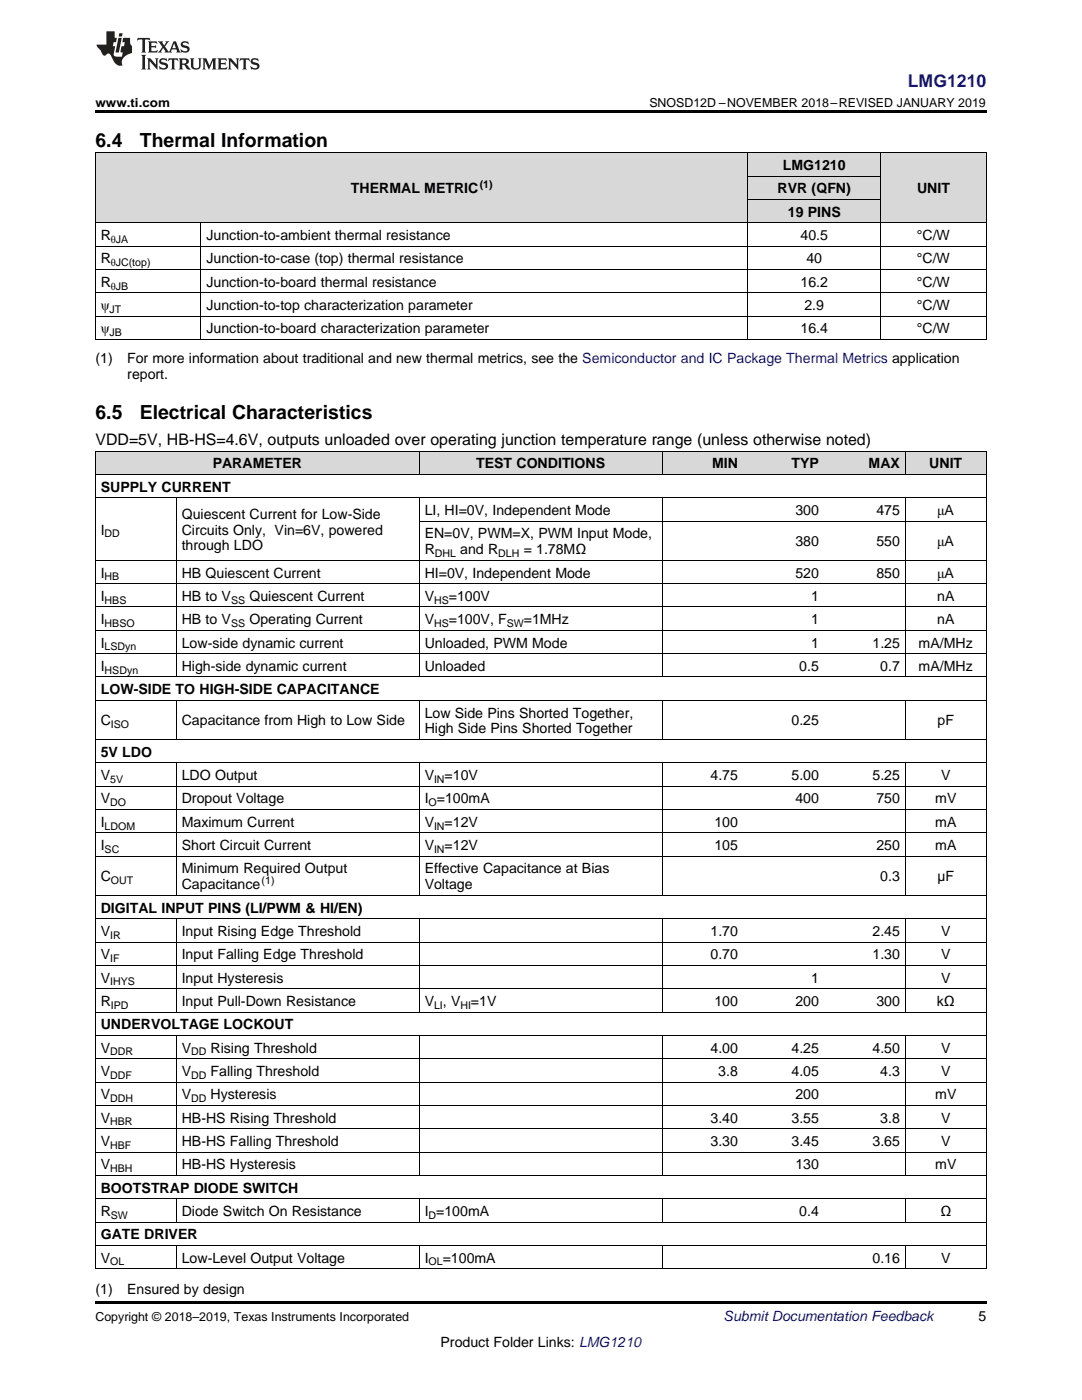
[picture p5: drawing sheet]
<svg xmlns="http://www.w3.org/2000/svg" width="216mm" height="279mm" viewBox="0 0 216 279" stroke-linecap="round" stroke-linejoin="round" font-family="sans-serif">
<defs><g id="words">
<g font-size="3.9">
<text x="19" y="29.3">6.4</text>
<text x="27.9" y="29.3">Thermal Information</text>
<text x="19" y="83.6">6.5</text>
<text x="27.9" y="83.6">Electrical Characteristics</text>
</g>
<text font-size="3.5" fill="#00f" x="181.2" y="17.3">LMG1210</text>
<text font-size="3.2" x="19" y="88.8">VDD=5V, HB-HS=4.6V, outputs unloaded over operating junction temperature range (unless otherwise noted)</text>
<g font-size="2.8">
<text x="156.2" y="33.9">LMG1210</text>
<text x="70" y="38.6">THERMAL METRIC</text>
<text x="155.2" y="38.6">RVR (QFN)</text>
<text x="183" y="38.6">UNIT</text>
<text x="20.1" y="47.9">R</text>
<text x="41.2" y="47.9">Junction-to-ambient thermal resistance</text>
<text x="157.2" y="43.3">19 PINS</text>
<text x="159.7" y="47.9">40.5</text>
<text x="183" y="47.9">°C/W</text>
<text x="20.1" y="52.6">R</text>
<text x="41.2" y="52.6">Junction-to-case (top) thermal resistance</text>
<text x="160.9" y="52.6">40</text>
<text x="183" y="52.6">°C/W</text>
<text x="20.1" y="57.2">R</text>
<text x="41.2" y="57.2">Junction-to-board thermal resistance</text>
<text x="159.7" y="57.2">16.2</text>
<text x="183" y="57.2">°C/W</text>
<text x="20.1" y="61.9">ψ</text>
<text x="41.2" y="61.9">Junction-to-top characterization parameter</text>
<text x="160.5" y="61.9">2.9</text>
<text x="183" y="61.9">°C/W</text>
<text x="20.1" y="66.5">ψ</text>
<text x="41.2" y="66.5">Junction-to-board characterization parameter</text>
<text x="159.7" y="66.5">16.4</text>
<text x="183" y="66.5">°C/W</text>
<text x="19" y="72.4">(1)</text>
<text x="25.4" y="72.4">For more information about traditional and new thermal metrics, see the Semiconductor and IC Package Thermal Metrics application</text>
<text x="25.4" y="75.6">report.</text>
<text x="42.4" y="93.5">PARAMETER</text>
<text x="95" y="93.5">TEST CONDITIONS</text>
<text x="142.1" y="93.5">MIN</text>
<text x="157.9" y="93.5">TYP</text>
<text x="173.3" y="93.5">MAX</text>
<text x="185.4" y="93.5">UNIT</text>
<text x="20.1" y="98.1">SUPPLY CURRENT</text>
<text x="20.1" y="106.7">I</text>
<text x="36.3" y="103.5">Quiescent Current for Low-Side</text>
<text x="36.3" y="106.7">Circuits Only, Vin=6V, powered</text>
<text x="84.7" y="102.8">LI, HI=0V, Independent Mode</text>
<text x="84.7" y="107.4">EN=0V, PWM=X, PWM Input Mode,</text>
<text x="158.7" y="102.8">300</text>
<text x="174.9" y="102.8">475</text>
<text x="187" y="102.8">μA</text>
<text x="36.3" y="109.9">through LDO</text>
<text x="84.7" y="110.6">R</text>
<text x="91.8" y="110.6">and R</text>
<text x="104.5" y="110.6">= 1.78MΩ</text>
<text x="158.7" y="109">380</text>
<text x="174.9" y="109">550</text>
<text x="187" y="109">μA</text>
<text x="20.1" y="115.3">I</text>
<text x="20.1" y="119.9">I</text>
<text x="36.3" y="115.3">HB Quiescent Current</text>
<text x="36.3" y="119.9">HB to V</text>
<text x="49.8" y="119.9">Quiescent Current</text>
<text x="84.7" y="115.3">HI=0V, Independent Mode</text>
<text x="84.7" y="119.9">V</text>
<text x="89.5" y="119.9">=100V</text>
<text x="158.7" y="115.3">520</text>
<text x="161.9" y="119.9">1</text>
<text x="174.9" y="115.3">850</text>
<text x="187" y="115.3">μA</text>
<text x="187" y="119.9">nA</text>
<text x="20.1" y="124.6">I</text>
<text x="36.3" y="124.6">HB to V</text>
<text x="49.8" y="124.6">Operating Current</text>
<text x="84.7" y="124.6">V</text>
<text x="89.5" y="124.6">=100V, F</text>
<text x="104.5" y="124.6">=1MHz</text>
<text x="161.9" y="124.6">1</text>
<text x="187" y="124.6">nA</text>
<text x="20.1" y="129.2">I</text>
<text x="36.3" y="129.2">Low-side dynamic current</text>
<text x="84.7" y="129.2">Unloaded, PWM Mode</text>
<text x="161.9" y="129.2">1</text>
<text x="174.1" y="129.2">1.25</text>
<text x="183.3" y="129.2">mA/MHz</text>
<text x="20.1" y="133.9">I</text>
<text x="36.3" y="133.9">High-side dynamic current</text>
<text x="84.7" y="133.9">Unloaded</text>
<text x="159.5" y="133.9">0.5</text>
<text x="175.6" y="133.9">0.7</text>
<text x="183.3" y="133.9">mA/MHz</text>
<text x="20.1" y="138.5">LOW-SIDE TO HIGH-SIDE CAPACITANCE</text>
<text x="84.7" y="143.2">Low Side Pins Shorted Together,</text>
<text x="20.1" y="144.8">C</text>
<text x="36.3" y="144.8">Capacitance from High to Low Side</text>
<text x="84.7" y="146.4">High Side Pins Shorted Together</text>
<text x="157.9" y="144.8">0.25</text>
<text x="187.1" y="144.8">pF</text>
<text x="20.1" y="151">5V LDO</text>
<text x="20.1" y="155.7">V</text>
<text x="36.3" y="155.7">LDO Output</text>
<text x="84.7" y="155.7">V</text>
<text x="88.7" y="155.7">=10V</text>
<text x="141.8" y="155.7">4.75</text>
<text x="157.9" y="155.7">5.00</text>
<text x="174.1" y="155.7">5.25</text>
<text x="187.8" y="155.7">V</text>
<text x="20.1" y="160.3">V</text>
<text x="36.3" y="160.3">Dropout Voltage</text>
<text x="84.7" y="160.3">I =100mA</text>
<text x="158.7" y="160.3">400</text>
<text x="174.9" y="160.3">750</text>
<text x="186.6" y="160.3">mV</text>
<text x="20.1" y="165">I</text>
<text x="36.3" y="165">Maximum Current</text>
<text x="84.7" y="165">V</text>
<text x="88.7" y="165">=12V</text>
<text x="142.6" y="165">100</text>
<text x="186.6" y="165">mA</text>
<text x="20.1" y="169.7">I</text>
<text x="36.3" y="169.7">Short Circuit Current</text>
<text x="84.7" y="169.7">V</text>
<text x="88.7" y="169.7">=12V</text>
<text x="142.6" y="169.7">105</text>
<text x="174.9" y="169.7">250</text>
<text x="186.6" y="169.7">mA</text>
<text x="20.1" y="175.9">C</text>
<text x="36.3" y="174.3">Minimum Required Output</text>
<text x="36.3" y="177.5">Capacitance</text>
<text x="84.7" y="174.3">Effective Capacitance at Bias</text>
<text x="84.7" y="177.5">Voltage</text>
<text x="175.6" y="175.9">0.3</text>
<text x="187" y="175.9">µF</text>
<text x="20.1" y="182.1">DIGITAL INPUT PINS (LI/PWM &amp; HI/EN)</text>
<text x="20.1" y="186.8">V</text>
<text x="20.1" y="191.5">V</text>
<text x="36.3" y="186.8">Input Rising Edge Threshold</text>
<text x="36.3" y="191.5">Input Falling Edge Threshold</text>
<text x="141.8" y="186.8">1.70</text>
<text x="141.8" y="191.5">0.70</text>
<text x="174.1" y="186.8">2.45</text>
<text x="174.1" y="191.5">1.30</text>
<text x="187.8" y="186.8">V</text>
<text x="187.8" y="191.5">V</text>
<text x="20.1" y="196.1">V</text>
<text x="36.3" y="196.1">Input Hysteresis</text>
<text x="161.9" y="196.1">1</text>
<text x="187.8" y="196.1">V</text>
<text x="20.1" y="200.8">R</text>
<text x="36.3" y="200.8">Input Pull-Down Resistance</text>
<text x="84.7" y="200.8">V , V</text>
<text x="94" y="200.8">=1V</text>
<text x="142.6" y="200.8">100</text>
<text x="158.7" y="200.8">200</text>
<text x="174.9" y="200.8">300</text>
<text x="186.9" y="200.8">kΩ</text>
<text x="20.1" y="205.4">UNDERVOLTAGE LOCKOUT</text>
<text x="20.1" y="210.1">V</text>
<text x="20.1" y="214.7">V</text>
<text x="36.3" y="210.1">V</text>
<text x="36.3" y="214.7">V</text>
<text x="42" y="210.1">Rising Threshold</text>
<text x="42" y="214.7">Falling Threshold</text>
<text x="141.8" y="210.1">4.00</text>
<text x="143.3" y="214.7">3.8</text>
<text x="157.9" y="210.1">4.25</text>
<text x="157.9" y="214.7">4.05</text>
<text x="174.1" y="210.1">4.50</text>
<text x="175.6" y="214.7">4.3</text>
<text x="187.8" y="210.1">V</text>
<text x="187.8" y="214.7">V</text>
<text x="20.1" y="219.4">V</text>
<text x="36.3" y="219.4">V</text>
<text x="42" y="219.4">Hysteresis</text>
<text x="158.7" y="219.4">200</text>
<text x="186.6" y="219.4">mV</text>
<text x="20.1" y="224">V</text>
<text x="36.3" y="224">HB-HS Rising Threshold</text>
<text x="141.8" y="224">3.40</text>
<text x="157.9" y="224">3.55</text>
<text x="175.6" y="224">3.8</text>
<text x="187.8" y="224">V</text>
<text x="20.1" y="228.7">V</text>
<text x="20.1" y="233.4">V</text>
<text x="36.3" y="228.7">HB-HS Falling Threshold</text>
<text x="36.3" y="233.4">HB-HS Hysteresis</text>
<text x="141.8" y="228.7">3.30</text>
<text x="157.9" y="228.7">3.45</text>
<text x="158.7" y="233.4">130</text>
<text x="174.1" y="228.7">3.65</text>
<text x="186.6" y="233.4">mV</text>
<text x="187.8" y="228.7">V</text>
<text x="20.1" y="238">BOOTSTRAP DIODE SWITCH</text>
<text x="20.1" y="242.7">R</text>
<text x="36.3" y="242.7">Diode Switch On Resistance</text>
<text x="84.7" y="242.7">I =100mA</text>
<text x="159.5" y="242.7">0.4</text>
<text x="187.6" y="242.7">Ω</text>
<text x="20.1" y="247.3">GATE DRIVER</text>
<text x="20.1" y="252">V</text>
<text x="36.3" y="252">Low-Level Output Voltage</text>
<text x="84.7" y="252">I</text>
<text x="88.3" y="252">=100mA</text>
<text x="174.1" y="252">0.16</text>
<text x="187.8" y="252">V</text>
<text x="19" y="258.2">(1)</text>
<text x="25.4" y="258.2">Ensured by design</text>
<text x="195.3" y="263.6">5</text>
<text x="87.9" y="268.9">Product Folder Links: LMG1210</text>
</g>
<text font-size="2.8" fill="#0000c8" x="144.4" y="263.6">Submit Documentation Feedback</text>
<g font-size="2.5">
<text x="19" y="21.4">www.ti.com</text>
<text x="129.6" y="21.4">SNOSD12D –NOVEMBER 2018–REVISED JANUARY 2019</text>
<text x="19" y="263.6">Copyright © 2018–2019, Texas Instruments Incorporated</text>
</g>
<g font-size="2.1">
<text x="95.7" y="37.5">(1)</text>
<text x="22.1" y="48.5">θJA</text>
<text x="22.1" y="53.1">θJC(top)</text>
<text x="22.1" y="57.8">θJB</text>
<text x="21.9" y="62.4">JT</text>
<text x="21.9" y="67.1">JB</text>
<text x="20.9" y="107.2">DD</text>
<text x="86.7" y="111.2">DHL</text>
<text x="99.4" y="111.2">DLH</text>
<text x="20.9" y="115.8">HB</text>
<text x="20.9" y="120.5">HBS</text>
<text x="20.9" y="125.1">HBSO</text>
<text x="46.1" y="120.5">SS</text>
<text x="46.1" y="125.1">SS</text>
<text x="86.6" y="120.5">HS</text>
<text x="86.6" y="125.1">HS</text>
<text x="101.1" y="125.1">SW</text>
<text x="20.9" y="129.8">LSDyn</text>
<text x="20.9" y="134.4">HSDyn</text>
<text x="22.1" y="145.3">ISO</text>
<text x="22" y="156.2">5V</text>
<text x="22" y="160.9">DO</text>
<text x="85.5" y="160.9">O</text>
<text x="86.6" y="156.2">IN</text>
<text x="20.9" y="165.6">LDOM</text>
<text x="86.6" y="165.6">IN</text>
<text x="20.9" y="170.2">SC</text>
<text x="86.6" y="170.2">IN</text>
<text x="22.1" y="176.5">OUT</text>
<text x="52.2" y="176.4">(1)</text>
<text x="22" y="187.4">IR</text>
<text x="22" y="192">IF</text>
<text x="22" y="196.7">IHYS</text>
<text x="22.1" y="201.3">IPD</text>
<text x="86.6" y="201.3">LI</text>
<text x="91.9" y="201.3">HI</text>
<text x="22" y="210.6">DDR</text>
<text x="22" y="215.3">DDF</text>
<text x="38.1" y="210.6">DD</text>
<text x="38.1" y="215.3">DD</text>
<text x="22" y="220">DDH</text>
<text x="38.1" y="220">DD</text>
<text x="22" y="224.6">HBR</text>
<text x="22" y="229.3">HBF</text>
<text x="22" y="233.9">HBH</text>
<text x="22.1" y="243.2">SW</text>
<text x="85.5" y="243.2">D</text>
<text x="22" y="252.6">OL</text>
<text x="85.5" y="252.6">OL</text>
</g>
</g></defs>
<g fill="#d8d8d8">
<path d="M19 90.1h16.2v4.6h-16.2z"/>
<path d="M35.2 90.1h48.5v4.6h-48.5z"/>
<path d="M83.7 90.1h48.5v4.6h-48.5z"/>
<path d="M132.2 90.1h16.1v4.6h-16.1z"/>
<path d="M148.3 90.1h16.2v4.6h-16.2z"/>
<path d="M164.5 90.1h16.2v4.6h-16.2z"/>
<path d="M180.7 90.1h16.1v4.6h-16.1z"/>
<path d="M19 30.6h21.1v13.9h-21.1z"/>
<path d="M40.1 30.6h109.2v13.9h-109.2z"/>
<path d="M175.7 30.6h21.1v13.9h-21.1z"/>
<path d="M149.3 39.9h26.4v4.6h-26.4z"/>
<path d="M149.3 35.2h26.4v4.7h-26.4z"/>
<path d="M149.3 30.6h26.4v4.6h-26.4z"/>
</g>
<path d="M19 22h177.8v.5h-177.8zM19 67.8h.2zM149.2 67.8h.1zM175.6 67.8h.1zM196.7 67.8h.1zM19 259.7h177.8v.5h-177.8z" fill="#000"/>
<g fill="none" stroke="#000" stroke-width=".2">
<path d="M19 30.5h177.8M19.1 30.5v37.3M149.2 30.5v37.3M149.3 39.8h26.4M149.3 35.2h26.4M175.7 30.5v37.3M196.8 30.5v37.3M19 58.4h177.8M19 53.8h177.8M19 49.1h177.8M19 44.5h177.8M40.1 44.5v23.3"/>
<path d="M19 67.8h177.8M19 63.1h177.8M19 99.3h177.8M19 94.7h177.8M19 90h177.8M19.1 90v163.3M35.2 99.3v35.8M83.6 90v4.7M83.6 99.3v35.8M132.1 90v4.7M132.1 99.3v35.8M180.6 90v4.7"/>
<path d="M180.6 99.3v35.8M196.8 90v163.3M19 116.5h177.8M19 111.8h177.8M83.7 104h113.1M19 139.8h177.8M19 135.1h177.8M19 130.4h177.8M19 125.8h177.8M19 121.1h177.8M35.2 139.8v7.8M83.6 139.8v7.8"/>
<path d="M132.1 139.8v7.8M180.6 139.8v7.8M19 156.9h177.8M19 152.2h177.8M19 147.6h177.8M35.2 152.3v26.5M83.6 152.3v26.5M132.1 152.3v26.5M180.6 152.3v26.5M19 178.7h177.8M19 170.9h177.8M19 166.2h177.8"/>
<path d="M19 161.6h177.8M19 197.3h177.8M19 192.7h177.8M19 188h177.8M19 183.4h177.8M35.2 183.4v18.6M83.6 183.4v18.6M132.1 183.4v18.6M180.6 183.4v18.6M19 216h177.8M19 211.3h177.8M19 206.6h177.8"/>
<path d="M19 202h177.8M35.2 206.7v27.9M83.6 206.7v27.9M132.1 206.7v27.9M180.6 206.7v27.9M19 239.2h177.8M19 234.6h177.8M19 229.9h177.8M19 225.3h177.8M19 220.6h177.8M35.2 239.3v4.6M83.6 239.3v4.6"/>
<path d="M132.1 239.3v4.6M180.6 239.3v4.6M19 253.2h177.8M19 248.5h177.8M19 243.9h177.8M35.2 248.6v4.7M83.6 248.6v4.7M132.1 248.6v4.7M180.6 248.6v4.7"/>
</g>
<g fill="#231f20">
<path d="M27.5 7.6l-.1 .5 .4-.2h.6v.1v2.1l-.2 .4h1l-.3-.4v-2.1l.1-.1h.5l.5 .2-.2-.5zM29.5 8.3l.2 .3v1.5l-.2 .4h1.8l.2-.6a1.04 1.04 0 0 1-1.3 .2v-.7h.6l.3 .2v-.6l-.3 .2h-.6v-.6l.8-.1 .4 .3-.2-.5zM31.5 8.3l.9 1.1-.9 1.1h.8l-.2-.2 .5-.7 .4 .7-.2 .2h1.5l-.1-.2 .1-.4h.9l.1 .4-.2 .2h1l-.3-.3-.7-1.9h-.5l-.9 2-.8-1 .9-1h-.8l.1 .3-.3 .5-.4-.6 .2-.2zM34.7 8.6l.4 1h-.7zM36.3 8.4a.63 .63 0 0 0-.2 .7 .63 .63 0 0 0 .6 .4l.6 .2 .1 .2a.75 .75 0 0 1-.7 .4 .75 .75 0 0 1-.6-.5l.1 .7 .1-.1a1.11 1.11 0 0 0 1.5-.6 1.13 1.13 0 0 0-1.2-.8l-.1-.4a1.04 1.04 0 0 1 1.2 .2l-.2-.5-.1 .1-.5-.2zM28.2 10.9l.2 .4v2.2l-.2 .4h1l-.3-.4v-2.2l.3-.4zM29.3 11.6l.3 .4v1.5l-.3 .4h.8l-.2-.4v-1.3l1.5 1.7v-1.9l.2-.4h-.7l.2 .4v.9l-1.1-1.3zM32 11.8a.62 .62 0 0 0-.2 .7 .62 .62 0 0 0 .6 .4l.6 .1 .1 .3a.76 .76 0 0 1-.7 .3 .76 .76 0 0 1-.6-.4l.1 .7 .1-.1a1.11 1.11 0 0 0 1.5-.6 1.13 1.13 0 0 0-1.2-.8l-.1-.4a1.04 1.04 0 0 1 1.2 .2l-.2-.6-.1 .1-.5-.1zM33.7 11.6l-.2 .6a.61 .61 0 0 1 .8-.3v1.6l-.2 .4h.9l-.2-.4v-1.6a.63 .63 0 0 1 .8 .3l-.2-.6zM35.6 11.6l.3 .4v1.5l-.3 .4h1l-.2-.2v-.8l.5 .2a.76 .76 0 0 0 1.2 .7l-1-1a.58 .58 0 0 0 .6-.5 .58 .58 0 0 0-.5-.6zM36.4 11.9h.1a.45 .45 0 0 1 .5 .1 .45 .45 0 0 1 .1 .5l-.7 .2zM37.9 11.6l.2 .2a2.17 2.17 0 0 0 .3 1.9 .99 .99 0 0 0 1.6-.6v-1.1l.2-.4h-.7l.2 .2a1.92 1.92 0 0 1-.2 1.8 .6 .6 0 0 1-.9-.5v-1.1l.2-.4zM40.4 11.6l.2 .4v1.5l-.2 .4h.7l-.2-.4v-1.4l.8 1.8 .8-1.8v1.4l-.2 .4h.9l-.2-.4v-1.5l.2-.4h-.8l-.6 1.5-.6-1.5zM43.4 11.6l.2 .4v1.5l-.2 .4h1.8l.2-.6a1.04 1.04 0 0 1-1.3 .1v-.6h.5l.4 .2v-.6l-.4 .2h-.5v-.7h.8l.3 .3-.1-.6zM45.5 11.6l.2 .4v1.5l-.2 .4h.7l-.2-.4v-1.3l1.5 1.7v-1.9l.2-.4h-.7l.2 .4v.9l-1.1-1.3zM47.9 11.6l-.1 .6a.61 .61 0 0 1 .8-.3v1.6l-.3 .4h1l-.3-.4 .1-1.6a.63 .63 0 0 1 .7 .3l-.1-.6zM50.2 11.8a.62 .62 0 0 0-.2 .7 .62 .62 0 0 0 .6 .4l.6 .1 .2 .3a.76 .76 0 0 1-.8 .3 .76 .76 0 0 1-.6-.4l.1 .7 .2-.1a1.11 1.11 0 0 0 1.5-.6 1.13 1.13 0 0 0-1.3-.8l-.1-.4a1.04 1.04 0 0 1 1.2 .2l-.1-.6-.2 .1-.5-.1z"/>
<path d="M21.2 6.3v2.6h-1.9l.1 .4 .7 .9a.91 .91 0 0 0 1 .8 .56 .56 0 0 1 .5-.3 .56 .56 0 0 1 .5 .3l.4 .8a1.53 1.53 0 0 0 1.9 1.2 1.54 1.54 0 0 1 1-2.1l.9-.3v-1.4a1.52 1.52 0 0 1-.3-1.6h-1.4l-.2 .8h.5l-.2 .8h-.4l-.2 1v.2l.4 .1-.2 .8a1.93 1.93 0 0 1-1.6-.3l.3-1.8h-.5l.2-.8h.4l.2-.8h-.4v-1.3zM23.6 7.6l-.6 2.9h.7l.6-2.9zM23.8 6.6l-.1 .7h.6l.2-.7z"/>
</g>
<use href="#words"/>
</svg>
